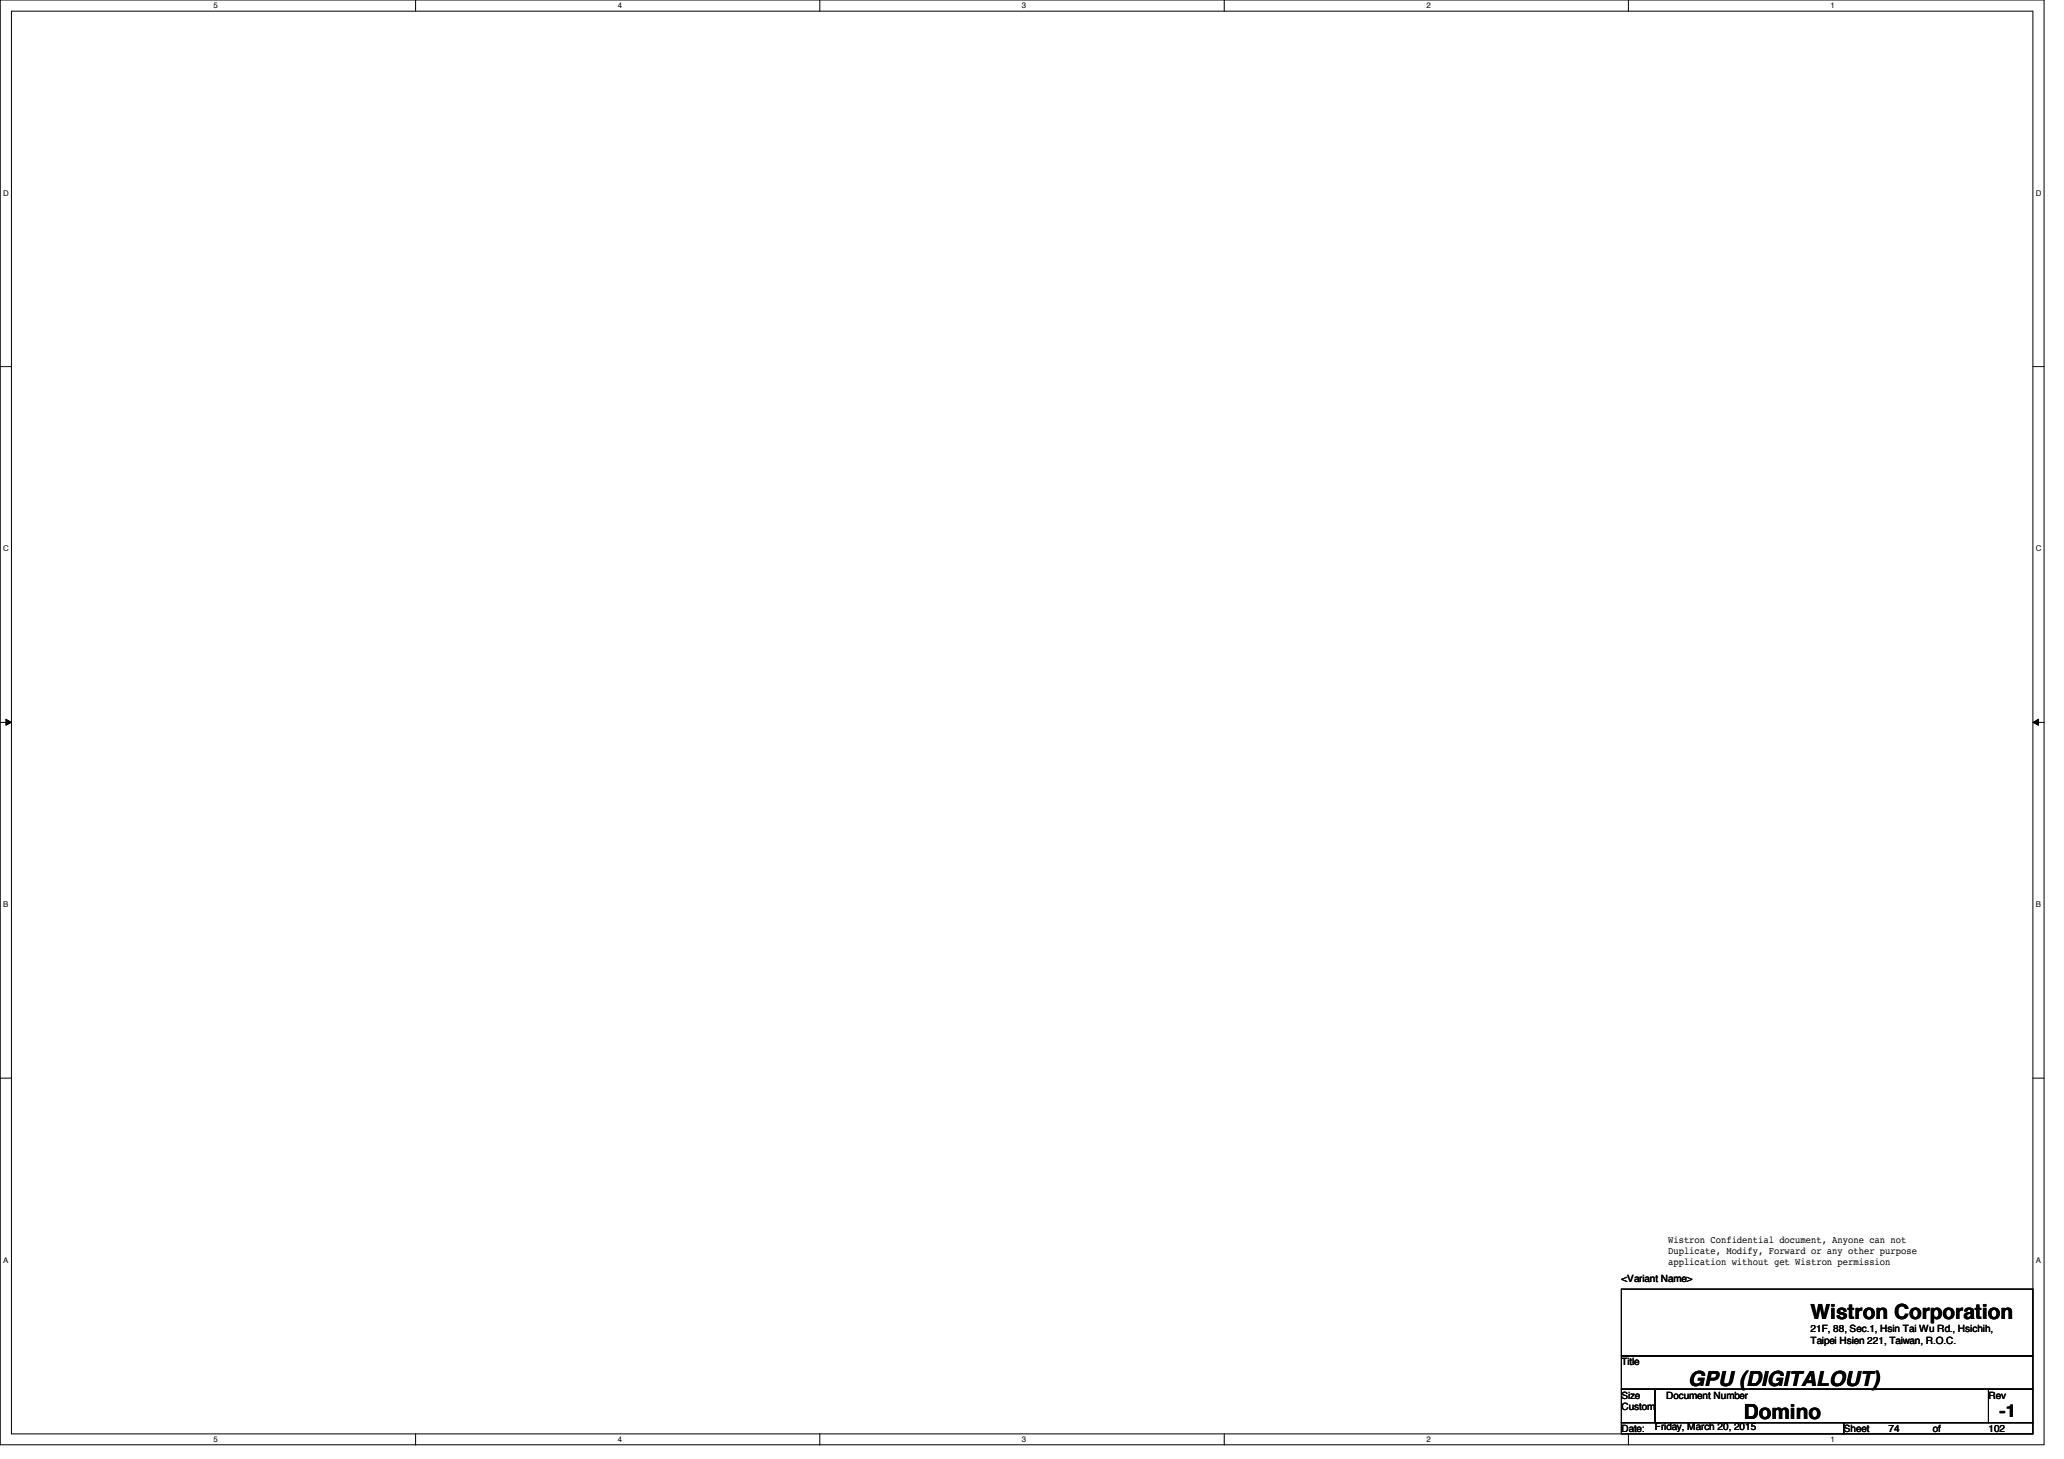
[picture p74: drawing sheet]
<svg xmlns="http://www.w3.org/2000/svg" width="297mm" height="210mm" viewBox="0 0 297 210" stroke-linecap="round" stroke-linejoin="round" font-family="sans-serif">
<defs><g id="words">
<g font-size="3">
<text x="260.6" y="189.8">Wistron Corporation</text>
<text x="242.9" y="199.4">GPU (DIGITALOUT)</text>
<text x="250.9" y="204.2">Domino</text>
</g>
<text font-size="2.5" x="287.8" y="203.8">-1</text>
<g font-size="1.4">
<text x="240.1" y="178.8">Wistron Confidential document, Anyone can not</text>
<text x="233.3" y="184.4">&lt;Variant Name&gt;</text>
<text x="240.1" y="180.4">Duplicate, Modify, Forward or any other purpose</text>
<text x="240.1" y="181.9">application without get Wistron permission</text>
<text x="260.6" y="191.6">21F, 88, Sec.1, Hsin Tai Wu Rd., Hsichih,</text>
<text x="233.3" y="196.4">Title</text>
<text x="260.6" y="193.3">Taipei Hsien 221, Taiwan, R.O.C.</text>
<text x="233.3" y="201.2">Size</text>
<text x="233.3" y="202.8">Custom</text>
<text x="239.8" y="201.2">Document Number</text>
<text x="286.2" y="201.2">Rev</text>
<text x="233.3" y="206">Date:</text>
<text x="238.2" y="205.7">Friday, March 20, 2015</text>
<text x="265.3" y="206">Sheet</text>
<text x="271.8" y="206">74</text>
<text x="278.2" y="206">of</text>
<text x="286.2" y="206">102</text>
</g>
<g font-size="1.1">
<text x="30.7" y="1.1">5</text>
<text x="88.9" y="1.1">4</text>
<text x="147.1" y="1.1">3</text>
<text x="205.3" y="1.1">2</text>
<text x="263.4" y="1.1">1</text>
<text x=".5" y="28.2">D</text>
<text x="293" y="28.2">D</text>
<text x=".5" y="79.3">C</text>
<text x="293" y="79.3">C</text>
<text x=".5" y="130.5">B</text>
<text x="293" y="130.5">B</text>
<text x=".5" y="181.7">A</text>
<text x="293" y="181.7">A</text>
<text x="30.7" y="207.4">5</text>
<text x="88.9" y="207.4">4</text>
<text x="147.1" y="207.4">3</text>
<text x="205.3" y="207.4">2</text>
<text x="263.4" y="207.4">1</text>
</g>
</g></defs>
<path d="M0 0h294.2v207.9h-294.2zM1.6 1.6h291v204.7h-291z" fill="none" stroke="#000" stroke-width=".14"/>
<g fill="#fff">
<path d="M30.7 .2h.6v1.2h-.6z"/>
<path d="M30.7 206.5h.6v1.1h-.6z"/>
</g>
<path d="M59.8 0v1.6M59.8 206.3v1.6" fill="none" stroke="#000" stroke-width=".14"/>
<g fill="#fff">
<path d="M88.9 .2h.6v1.2h-.6z"/>
<path d="M88.9 206.5h.6v1.1h-.6z"/>
</g>
<path d="M118 0v1.6M118 206.3v1.6" fill="none" stroke="#000" stroke-width=".14"/>
<g fill="#fff">
<path d="M147.1 .2h.6v1.2h-.6z"/>
<path d="M147.1 206.5h.6v1.1h-.6z"/>
</g>
<path d="M176.2 0v1.6M176.2 206.3v1.6" fill="none" stroke="#000" stroke-width=".14"/>
<g fill="#fff">
<path d="M205.3 .2h.6v1.2h-.6z"/>
<path d="M205.3 206.5h.6v1.1h-.6z"/>
</g>
<path d="M234.4 0v1.6M234.4 206.3v1.6" fill="none" stroke="#000" stroke-width=".14"/>
<g fill="#fff">
<path d="M263.4 .2h.6v1.2h-.6z"/>
<path d="M263.4 206.5h.6v1.1h-.6z"/>
<path d="M.5 27.2h.7v1.2h-.7z"/>
<path d="M293 27.2h.7v1.2h-.7z"/>
<path d="M.5 78.3h.7v1.2h-.7z"/>
<path d="M293 78.3h.7v1.2h-.7z"/>
</g>
<path d="M0 52.7h1.6M292.6 52.7h1.6" fill="none" stroke="#000" stroke-width=".14"/>
<g fill="#fff">
<path d="M.5 129.5h.7v1.2h-.7z"/>
<path d="M293 129.5h.7v1.2h-.7z"/>
</g>
<path d="M0 103.9h1.6M.8 103.5l.8 .4-.8 .5zM292.6 103.9h1.6M292.6 103.9l.8-.4v.9z" fill="none" stroke="#000" stroke-width=".14"/>
<path d="M.8 103.5l.8 .4-.8 .5zM292.6 103.9l.8-.4v.9z" fill="#000"/>
<g fill="#fff">
<path d="M.5 180.7h.7v1.2h-.7z"/>
<path d="M293 180.7h.7v1.2h-.7z"/>
</g>
<path d="M0 155.1h1.6M292.6 155.1h1.6M233.3 185.5h59.3v9.6h-59.3zM233.3 195.1h59.3v4.8h-59.3zM233.3 199.9h4.9v4.8h-4.9zM238.2 199.9h48v4.8h-48zM286.2 199.9h6.4v4.8h-6.4zM233.3 204.7h32v1.6h-32zM265.3 204.7h27.3v1.6h-27.3z" fill="none" stroke="#000" stroke-width=".14"/>
<use href="#words"/>
</svg>
